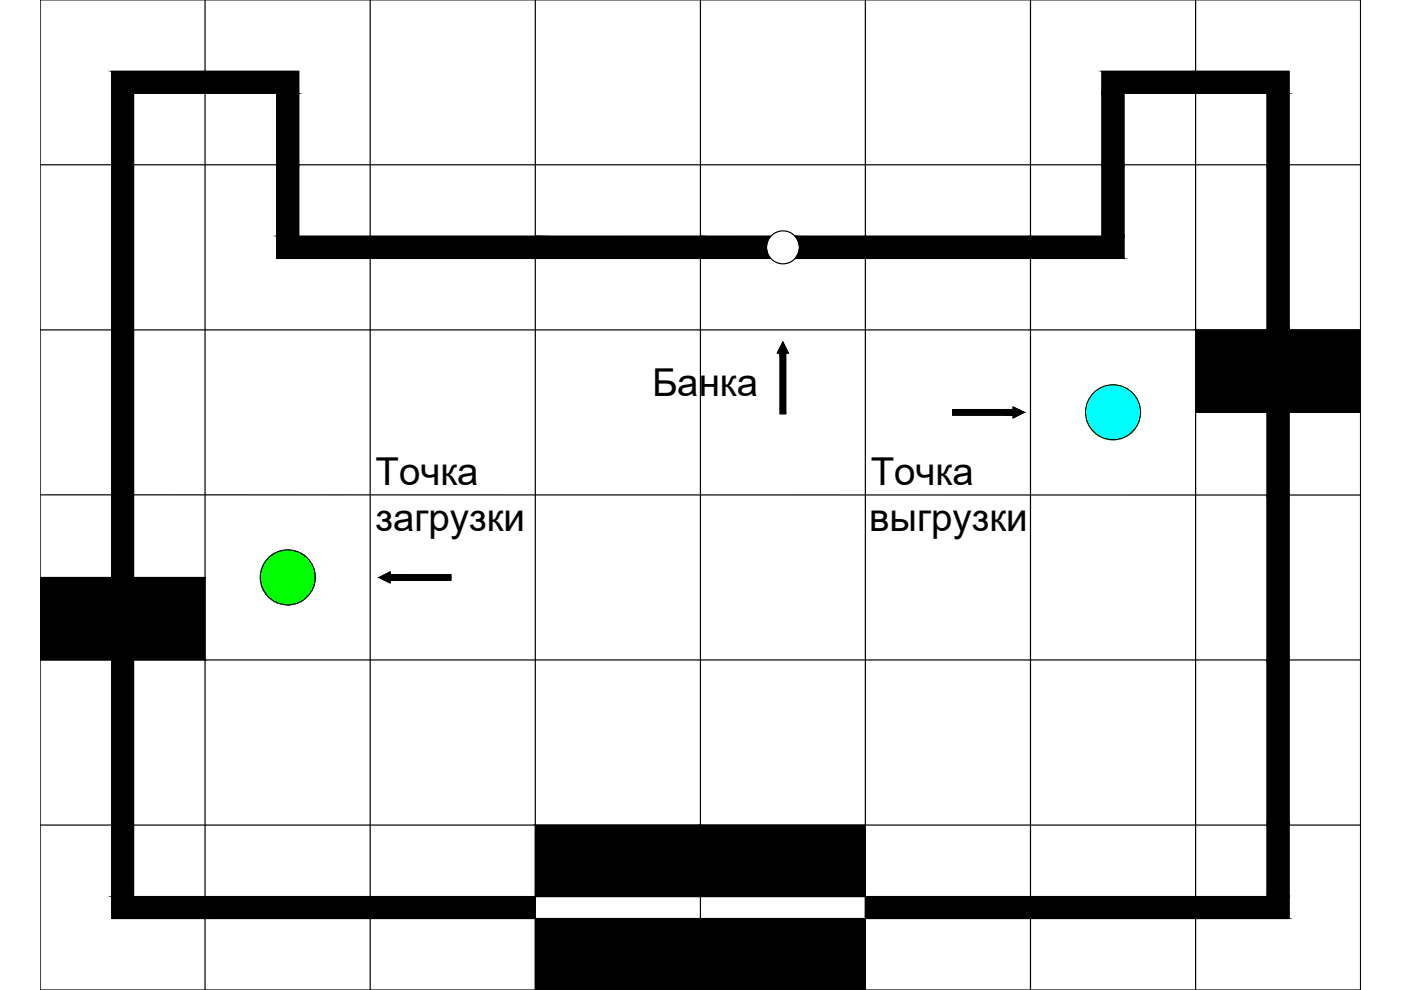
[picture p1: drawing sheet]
<svg xmlns="http://www.w3.org/2000/svg" width="297mm" height="210mm" viewBox="0 0 297 210" stroke-linecap="round" stroke-linejoin="round" font-family="sans-serif">
<defs><g id="words">
<g font-size="8.1">
<text x="138.3" y="84">Банка</text>
<text x="79.6" y="102.8">Точка</text>
<text x="184.6" y="102.8">Точка</text>
<text x="79.6" y="112.5">загрузки</text>
<text x="184.3" y="112.5">выгрузки</text>
</g>
</g></defs>
<!-- layer: 0 -->
<g fill="#000" stroke="#000" stroke-width=".21">
<path d="M166 72.5l1.1 2.4h-2.3zM214.8 86.3l1.1 .5h-1.1zM214.8 88h1.1l-1.1 .6zM81.6 123h1.1v.6zM81.6 121.8l1.1-.5v.5z"/>
<path d="M23.7 19.8l4.6 15.1v-15.1zM23.7 19.8l4.6 15.1h-4.6z"/>
<path d="M23.7 15.1l19.8 4.7v-4.7zM23.7 15.1l19.8 4.7h-19.8z"/>
<path d="M43.5 15.1l19.8 4.7v-4.7zM43.5 15.1l19.8 4.7h-19.8z"/>
<path d="M58.7 19.8l4.6 15.1v-15.1zM58.7 19.8l4.6 15.1h-4.6z"/>
<path d="M233.6 19.8l4.7 15.1v-15.1zM233.6 19.8l4.7 15.1h-4.7z"/>
<path d="M233.6 15.1l19.9 4.7v-4.7zM233.6 15.1l19.9 4.7h-19.9z"/>
<path d="M253.5 15.1l19.8 4.7v-4.7zM253.5 15.1l19.8 4.7h-19.8z"/>
<path d="M268.6 19.8l4.7 15.1v-15.1zM268.6 19.8l4.7 15.1h-4.7z"/>
<path d="M23.7 34.9l4.6 35v-35zM23.7 34.9l4.6 35h-4.6z"/>
<path d="M58.7 34.9l4.6 15.2v-15.2zM58.7 34.9l4.6 15.2h-4.6z"/>
<path d="M233.6 34.9l4.7 15.2v-15.2zM233.6 34.9l4.7 15.2h-4.7z"/>
<path d="M268.6 34.9l4.7 35v-35zM268.6 34.9l4.7 35h-4.7z"/>
<path d="M58.7 50.1l19.8 4.7v-4.7zM58.7 50.1l19.8 4.7h-19.8z"/>
<path d="M78.5 50.1l35 4.7v-4.7zM78.5 50.1l35 4.7h-35z"/>
<path d="M113.5 50.1l35 .5v-.5zM113.5 50.1l35 .5h-35z"/>
<path d="M113.5 50.6l35 1.2v-1.2zM113.5 50.6l35 1.2h-35z"/>
<path d="M113.5 51.8l35 .7v-.7zM113.5 51.8l35 .7h-35z"/>
<path d="M113.5 52.5l35 .6v-.6zM113.5 52.5l35 .6h-35z"/>
<path d="M113.5 53.1l35 1.2v-1.2zM113.5 53.1l35 1.2h-35z"/>
<path d="M113.5 54.3l35 .5v-.5zM113.5 54.3l35 .5h-35z"/>
<path d="M148.5 52.5l14.1 .6-.1-.6zM148.5 52.5l14.1 .6h-14.1z"/>
<path d="M148.5 51.8l14 .7 .1-.7zM148.5 51.8l14 .7h-14z"/>
<path d="M148.5 53.1l14.2 .6-.1-.6zM148.5 53.1l14.2 .6h-14.2z"/>
<path d="M148.5 51.2l14.1 .6 .1-.6zM148.5 51.2l14.1 .6h-14.1z"/>
<path d="M148.5 53.7l14.5 .6-.3-.6zM148.5 53.7l14.5 .6h-14.5z"/>
<path d="M148.5 50.6l14.2 .6 .3-.6zM148.5 50.6l14.2 .6h-14.2z"/>
<path d="M148.5 54.3l14.9 .5-.4-.5zM148.5 54.3l14.9 .5h-14.9z"/>
<path d="M148.5 50.1l14.5 .5 .4-.5zM148.5 50.1l14.5 .5h-14.5z"/>
<path d="M168.6 50.1l14.9 .5v-.5zM168.6 50.1l14.9 .5h-14.5z"/>
<path d="M169 50.6l14.5 .6v-.6zM169 50.6l14.5 .6h-14.3z"/>
<path d="M169.2 51.2l14.3 .6v-.6zM169.2 51.2l14.3 .6h-14.1z"/>
<path d="M169.4 51.8l14.1 .7v-.7zM169.4 51.8l14.1 .7h-14z"/>
<path d="M169.5 52.5l14 .6v-.6zM169.5 52.5l14 .6h-14.1z"/>
<path d="M169.4 53.1l14.1 .6v-.6zM169.4 53.1l14.1 .6h-14.3z"/>
<path d="M169.2 53.7l14.3 .6v-.6zM169.2 53.7l14.3 .6h-14.5z"/>
<path d="M169 54.3l14.5 .5v-.5zM169 54.3l14.5 .5h-14.9z"/>
<path d="M183.5 50.1l35 4.7v-4.7zM183.5 50.1l35 4.7h-35z"/>
<path d="M218.5 50.1l19.8 4.7v-4.7zM218.5 50.1l19.8 4.7h-19.8z"/>
<path d="M23.7 69.9l4.6 35v-35zM23.7 69.9l4.6 35h-4.6z"/>
<path d="M165.4 74.9l1.2 12.8v-12.8zM165.4 74.9l1.2 12.8h-1.2z"/>
<path d="M253.5 69.9l35 17.5v-17.5zM253.5 69.9l35 17.5h-35z"/>
<path d="M202 86.8l15.1 .6-1.2-.6zM202 86.8l15.1 .6h-15.1z"/>
<path d="M202 87.4l13.9 .6 1.2-.6zM202 87.4l13.9 .6h-13.9z"/>
<path d="M268.6 87.4l4.7 17.5v-17.5zM268.6 87.4l4.7 17.5h-4.7z"/>
<path d="M23.7 104.9l4.6 17.5v-17.5zM23.7 104.9l4.6 17.5h-4.6z"/>
<path d="M268.6 105l4.7 34.9v-34.9zM268.6 105l4.7 34.9h-4.7z"/>
<path d="M23.7 139.9l4.6 35v-35zM23.7 139.9l4.6 35h-4.6z"/>
<path d="M8.5 122.4l35 17.5v-17.5zM8.5 122.4l35 17.5h-35z"/>
<path d="M81.6 121.8l14 .6v-.6zM80.4 122.4l1.2-.6 14 .6z"/>
<path d="M80.4 122.4l15.2 .6v-.6zM80.4 122.4l15.2 .6h-14z"/>
<path d="M268.6 139.9l4.7 35v-35zM268.6 139.9l4.7 35h-4.7z"/>
<path d="M23.7 174.9l4.6 15.2v-15.2zM23.7 174.9l4.6 15.2h-4.6z"/>
<path d="M113.5 174.9l35 15.2v-15.2zM113.5 174.9l35 15.2h-35z"/>
<path d="M148.5 174.9l35 15.2v-15.2zM148.5 174.9l35 15.2h-35z"/>
<path d="M268.6 174.9l4.7 15.2v-15.2zM268.6 174.9l4.7 15.2h-4.7z"/>
<path d="M23.7 190.1l19.8 4.6v-4.6zM23.7 190.1l19.8 4.6h-19.8z"/>
<path d="M43.5 190.1l35 4.6v-4.6zM43.5 190.1l35 4.6h-35z"/>
<path d="M78.5 190.1l35 4.6v-4.6zM78.5 190.1l35 4.6h-35z"/>
<path d="M113.5 194.7l35 15.2v-15.2zM113.5 194.7l35 15.2h-35z"/>
<path d="M148.5 194.7l35 15.2v-15.2zM148.5 194.7l35 15.2h-35z"/>
<path d="M183.5 190.1l35 4.6v-4.6zM183.5 190.1l35 4.6h-35z"/>
<path d="M218.5 190.1l35 4.6v-4.6zM218.5 190.1l35 4.6h-35z"/>
<path d="M253.5 190.1l19.8 4.6v-4.6zM253.5 190.1l19.8 4.6h-19.8z"/>
</g>
<g fill="none" stroke="#000" stroke-width=".25">
<path d="M8.5 0h280v209.9h-280zM43.5 0v209.9M78.5 0v209.9M113.5 0v209.9M148.5 0v209.9M183.5 0v209.9M218.5 0v209.9M253.5 0v209.9M8.5 34.9h280M163.4 50.1h-100.1v-35h-39.6v107.3M163.4 54.8h-104.7v-35h-30.4v102.6M168.6 54.8h69.7v-35h30.3v50.1"/>
<path d="M168.6 50.1h65v-35h39.7v54.8M8.5 69.9h280M166 72.5l1.1 2.4h-.5v12.8h-1.2v-12.8h-.6zM202 86.8h12.8v-.5l2.3 1.1-2.3 1.2v-.6h-12.8zM253.5 87.4h35M268.6 87.4v102.7h-240.3v-50.2M273.3 87.4v107.3h-249.6v-54.8M8.5 104.9l280 .1M8.5 139.9h280M8.5 122.4h35M80.4 122.4l2.3-1.1v.5h12.9v1.2h-12.9v.6zM8.5 174.9h280"/>
<circle cx="166" cy="52.4" r="3.5"/>
<circle cx="236" cy="87.4" r="5.8"/>
<circle cx="61" cy="122.4" r="5.8"/>
</g>
<g fill="#0f0" stroke="#0f0" stroke-width=".21">
<path d="M60.5 116.6l1.9 .2zM59.6 116.8l.9-.2 1.9 .2z"/>
<path d="M59.6 116.8l3.7 .3-.9-.3zM58.6 117.1l1-.3 3.7 .3z"/>
<path d="M58.6 117.1l5.6 .4-.9-.4zM57.8 117.5l.8-.4 5.6 .4z"/>
<path d="M57.8 117.5l7.1 .6-.7-.6zM57 118.1l.8-.6 7.1 .6z"/>
<path d="M57 118.1l8.6 .7-.7-.7zM57 118.1l8.6 .7h-9.2z"/>
<path d="M56.4 118.8l9.7 .8-.5-.8zM56.4 118.8l9.7 .8h-10.3z"/>
<path d="M55.8 119.6l10.7 .9-.4-.9zM55.8 119.6l10.7 .9h-11z"/>
<path d="M55.5 120.5l11.3 1-.3-1zM55.5 120.5l11.3 1h-11.6z"/>
<path d="M55.2 121.5l11.6 .9v-.9zM55.2 121.5l11.6 .9h-11.6z"/>
<path d="M55.2 122.4l11.6 1v-1zM55.2 122.4l11.6 1h-11.6z"/>
<path d="M55.2 123.4l11.3 .9 .3-.9zM55.2 123.4l11.3 .9h-11z"/>
<path d="M55.5 124.3l10.6 .9 .4-.9zM55.5 124.3l10.6 .9h-10.3z"/>
<path d="M55.8 125.2l9.8 .8 .5-.8zM55.8 125.2l9.8 .8h-9.2z"/>
<path d="M56.4 126l8.5 .7 .7-.7zM56.4 126l8.5 .7h-7.9z"/>
<path d="M57 126.7l7.2 .6 .7-.6zM57 126.7l7.2 .6h-6.4z"/>
<path d="M57.8 127.3l5.5 .5 .9-.5zM57.8 127.3l5.5 .5h-4.7z"/>
<path d="M58.6 127.8l3.8 .3 .9-.3zM58.6 127.8l3.8 .3h-2.8z"/>
<path d="M59.6 128.1l1.9 .1 .9-.1zM59.6 128.1l1.9 .1z"/>
</g>
<g fill="#0ff" stroke="#0ff" stroke-width=".21">
<path d="M235.5 81.6l1.9 .2zM234.6 81.8l.9-.2 1.9 .2z"/>
<path d="M234.6 81.8l3.7 .3-.9-.3zM233.6 82.1l1-.3 3.7 .3z"/>
<path d="M233.6 82.1l5.6 .5-.9-.5zM232.8 82.6l.8-.5 5.6 .5z"/>
<path d="M232.8 82.6l7.1 .6-.7-.6zM232 83.2l.8-.6 7.1 .6z"/>
<path d="M232 83.2l8.6 .7-.7-.7zM232 83.2l8.6 .7h-9.2z"/>
<path d="M231.4 83.9l9.7 .8-.5-.8zM231.4 83.9l9.7 .8h-10.3z"/>
<path d="M230.8 84.7l10.7 .8-.4-.8zM230.8 84.7l10.7 .8h-11z"/>
<path d="M230.5 85.5l11.2 1-.2-1zM230.5 85.5l11.2 1h-11.5z"/>
<path d="M230.2 86.5l11.6 .9-.1-.9zM230.2 86.5l11.6 .9h-11.6z"/>
<path d="M230.2 87.4l11.5 1 .1-1zM230.2 87.4l11.5 1h-11.5z"/>
<path d="M230.2 88.4l11.3 .9 .2-.9zM230.2 88.4l11.3 .9h-11z"/>
<path d="M230.5 89.3l10.6 .9 .4-.9zM230.5 89.3l10.6 .9h-10.3z"/>
<path d="M230.8 90.2l9.8 .8 .5-.8zM230.8 90.2l9.8 .8h-9.2z"/>
<path d="M231.4 91l8.5 .8 .7-.8zM231.4 91l8.5 .8h-7.9z"/>
<path d="M232 91.8l7.2 .5 .7-.5zM232 91.8l7.2 .5h-6.4z"/>
<path d="M232.8 92.3l5.5 .5 .9-.5zM232.8 92.3l5.5 .5h-4.7z"/>
<path d="M233.6 92.8l3.8 .3 .9-.3zM233.6 92.8l3.8 .3h-2.8z"/>
<path d="M234.6 93.1l1.9 .1 .9-.1zM234.6 93.1l1.9 .1z"/>
</g>
<use href="#words"/>
</svg>
